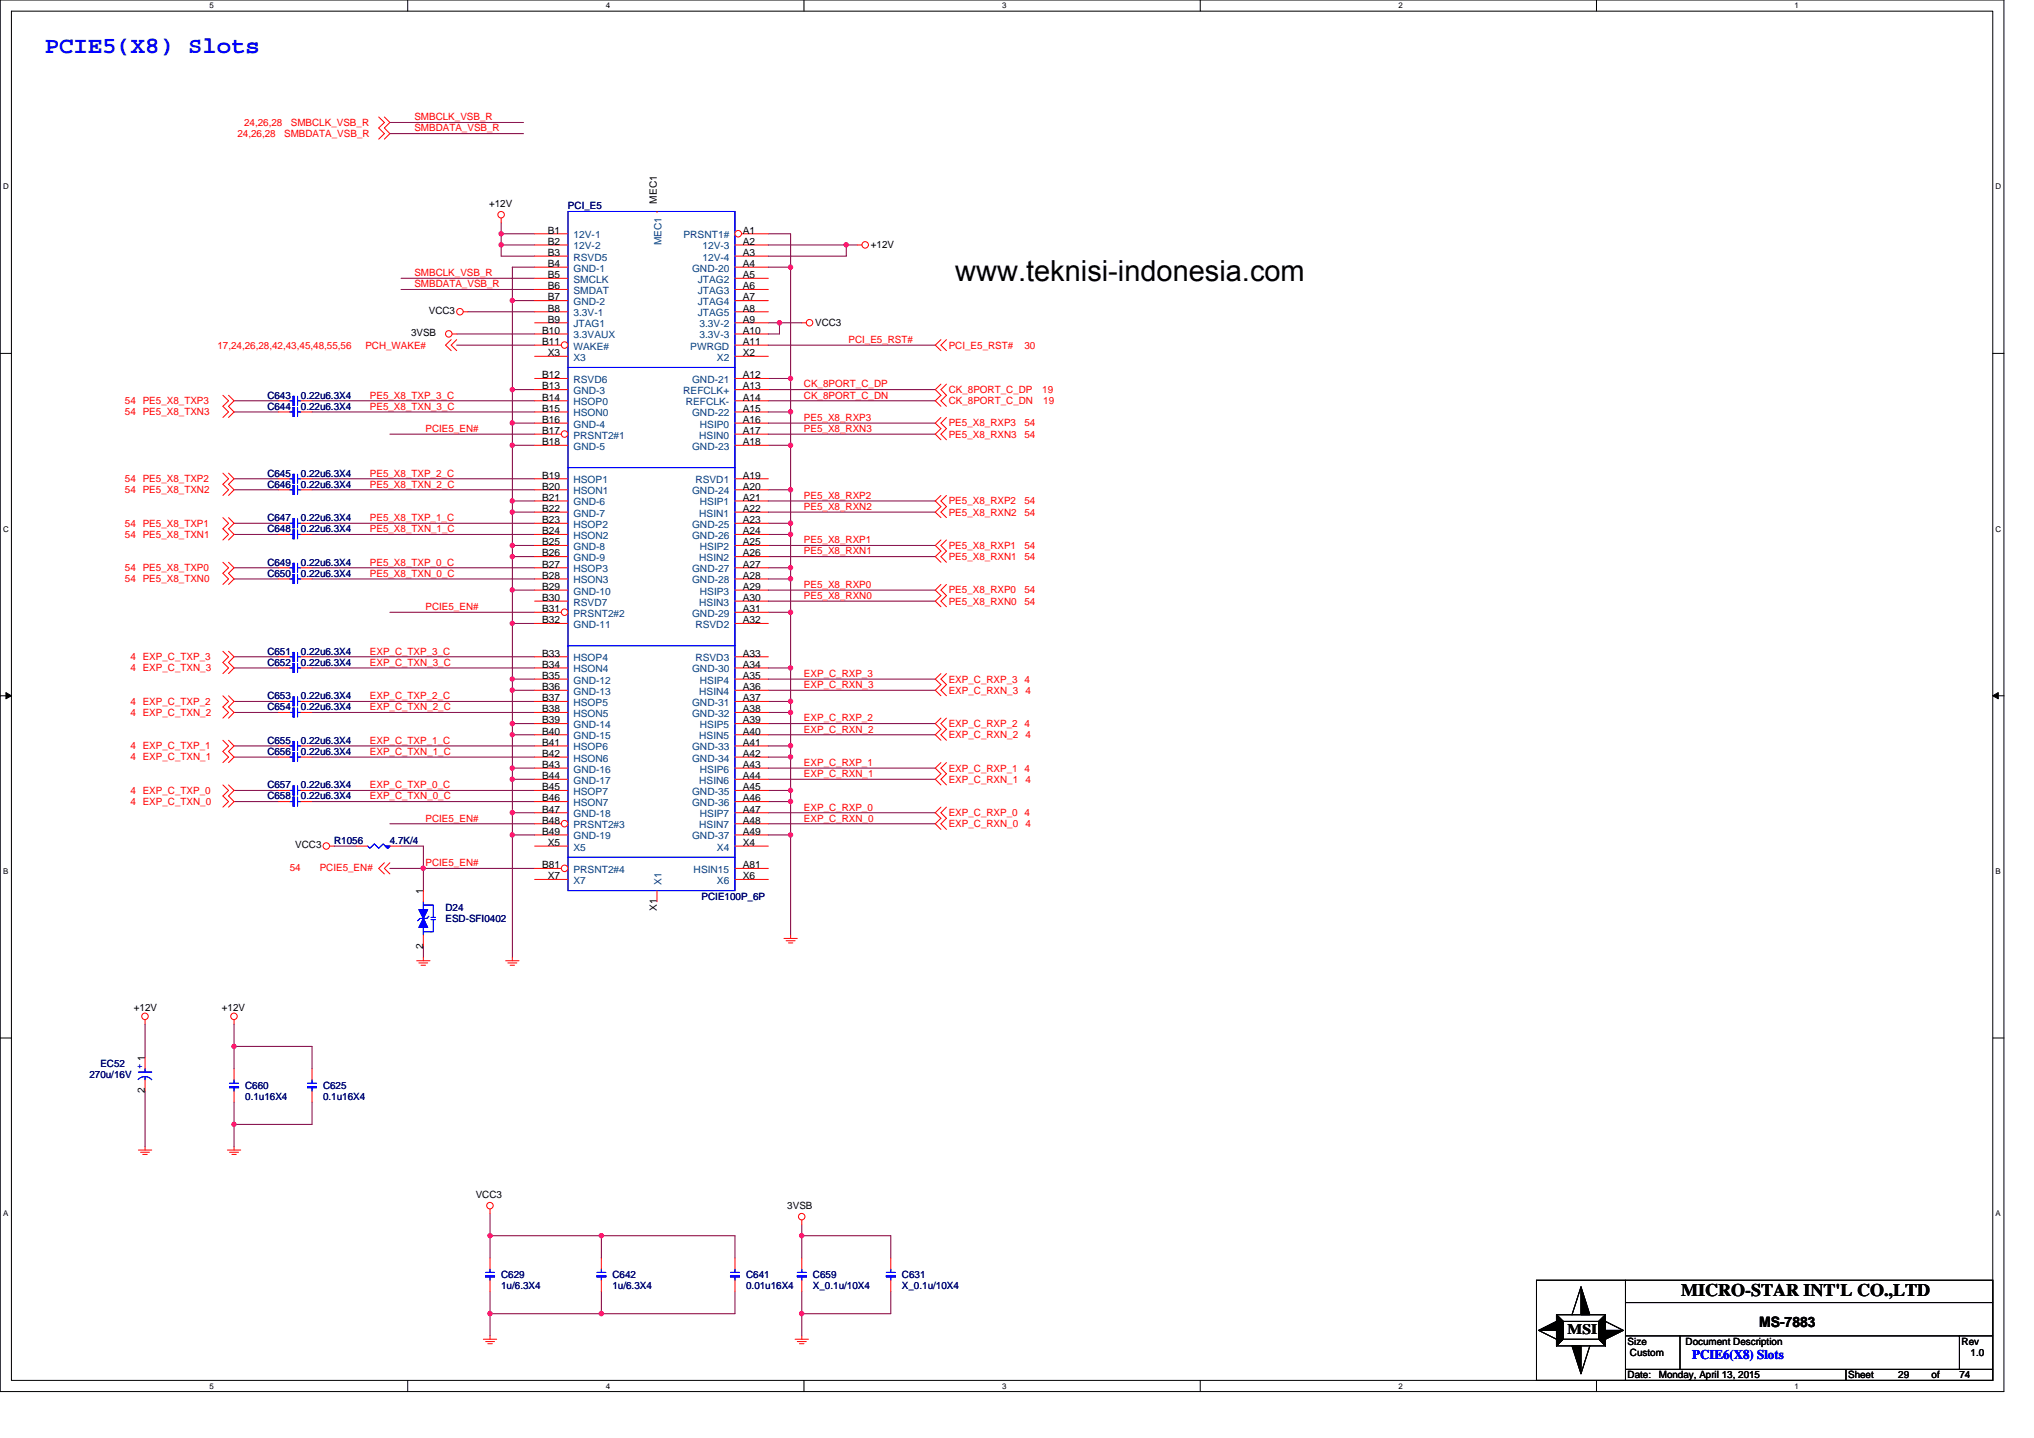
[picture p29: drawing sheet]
<svg xmlns="http://www.w3.org/2000/svg" width="297mm" height="210mm" viewBox="0 0 297 210" stroke-linecap="round" stroke-linejoin="round" font-family="sans-serif">
<defs><g id="words">
<text font-size="4.2" x="139.5" y="41.1">www.teknisi-indonesia.com</text>
<text font-size="3.4" fill="#00f" x="6.5" y="7.7">PCIE5(X8) Slots</text>
<text font-size="2.6" x="245.5" y="189.3">MICRO-STAR INT'L CO.,LTD</text>
<g font-size="2.1">
<text x="228.9" y="194.9">MSI</text>
<text x="256.9" y="193.8">MS-7883</text>
</g>
<text font-size="1.9" fill="#00f" x="247.1" y="198.5">PCIE6(X8) Slots</text>
<g font-size="1.5" fill="#f00">
<text x="60.5" y="17.6">SMBCLK_VSB_R</text>
<text x="34.7" y="20">24,26,28</text>
<text x="35.6" y="18.4">24,26,28</text>
<text x="41.5" y="20">SMBDATA_VSB_R</text>
<text x="42.5" y="18.4">SMBCLK_VSB_R</text>
<text x="60.5" y="19.2">SMBDATA_VSB_R</text>
<text x="60.5" y="40.3">SMBCLK_VSB_R</text>
<text x="60.5" y="42">SMBDATA_VSB_R</text>
<text x="31.7" y="50.9">17,24,26,28,42,43,45,48,55,56</text>
<text x="53.4" y="50.9">PCH_WAKE#</text>
<text x="123.9" y="50.1">PCI_E5_RST#</text>
<text x="138.6" y="50.9">PCI_E5_RST#</text>
<text x="149.6" y="50.9">30</text>
<text x="18.2" y="59">54 PE5_X8_TXP3</text>
<text x="54" y="59.8">PE5_X8_TXN_3_C</text>
<text x="54" y="58.2">PE5_X8_TXP_3_C</text>
<text x="117.4" y="58.2">CK_8PORT_C_DN</text>
<text x="117.4" y="56.6">CK_8PORT_C_DP</text>
<text x="138.6" y="57.4">CK_8PORT_C_DP</text>
<text x="138.6" y="59">CK_8PORT_C_DN</text>
<text x="152.2" y="57.4">19</text>
<text x="152.4" y="59">19</text>
<text x="18.2" y="60.6">54 PE5_X8_TXN3</text>
<text x="62.1" y="63.1">PCIE5_EN#</text>
<text x="117.4" y="61.5">PE5_X8_RXP3</text>
<text x="117.4" y="63.1">PE5_X8_RXN3</text>
<text x="138.6" y="63.9">PE5_X8_RXN3</text>
<text x="138.6" y="62.3">PE5_X8_RXP3</text>
<text x="149.6" y="63.9">54</text>
<text x="149.6" y="62.3">54</text>
<text x="18.2" y="70.4">54 PE5_X8_TXP2</text>
<text x="54" y="69.6">PE5_X8_TXP_2_C</text>
<text x="54" y="71.2">PE5_X8_TXN_2_C</text>
<text x="18.2" y="76.9">54 PE5_X8_TXP1</text>
<text x="18.2" y="72">54 PE5_X8_TXN2</text>
<text x="54" y="76.1">PE5_X8_TXP_1_C</text>
<text x="54" y="77.7">PE5_X8_TXN_1_C</text>
<text x="117.4" y="72.8">PE5_X8_RXP2</text>
<text x="117.4" y="74.5">PE5_X8_RXN2</text>
<text x="138.6" y="73.7">PE5_X8_RXP2</text>
<text x="138.6" y="75.3">PE5_X8_RXN2</text>
<text x="149.6" y="73.7">54</text>
<text x="149.6" y="75.3">54</text>
<text x="18.2" y="78.5">54 PE5_X8_TXN1</text>
<text x="18.2" y="83.4">54 PE5_X8_TXP0</text>
<text x="54" y="82.6">PE5_X8_TXP_0_C</text>
<text x="117.4" y="79.3">PE5_X8_RXP1</text>
<text x="117.4" y="81">PE5_X8_RXN1</text>
<text x="138.6" y="81.8">PE5_X8_RXN1</text>
<text x="138.6" y="80.2">PE5_X8_RXP1</text>
<text x="149.6" y="81.8">54</text>
<text x="149.6" y="80.2">54</text>
<text x="18.2" y="85">54 PE5_X8_TXN0</text>
<text x="54" y="84.2">PE5_X8_TXN_0_C</text>
<text x="62.1" y="89.1">PCIE5_EN#</text>
<text x="117.4" y="85.9">PE5_X8_RXP0</text>
<text x="117.4" y="87.5">PE5_X8_RXN0</text>
<text x="138.6" y="88.3">PE5_X8_RXN0</text>
<text x="138.6" y="86.7">PE5_X8_RXP0</text>
<text x="149.6" y="88.3">54</text>
<text x="149.6" y="86.7">54</text>
<text x="54" y="95.6">EXP_C_TXP_3_C</text>
<text x="19.1" y="96.4">4 EXP_C_TXP_3</text>
<text x="19.1" y="98">4 EXP_C_TXN_3</text>
<text x="54" y="97.2">EXP_C_TXN_3_C</text>
<text x="117.4" y="98.8">EXP_C_RXP_3</text>
<text x="117.4" y="100.5">EXP_C_RXN_3</text>
<text x="138.6" y="101.3">EXP_C_RXN_3</text>
<text x="138.6" y="99.7">EXP_C_RXP_3 4</text>
<text x="149.7" y="101.3">4</text>
<text x="19.1" y="104.5">4 EXP_C_TXN_2</text>
<text x="19.1" y="102.9">4 EXP_C_TXP_2</text>
<text x="54" y="102.1">EXP_C_TXP_2_C</text>
<text x="54" y="103.7">EXP_C_TXN_2_C</text>
<text x="117.4" y="105.3">EXP_C_RXP_2</text>
<text x="117.4" y="107">EXP_C_RXN_2</text>
<text x="138.6" y="106.2">EXP_C_RXP_2 4</text>
<text x="138.6" y="107.8">EXP_C_RXN_2</text>
<text x="149.7" y="107.8">4</text>
<text x="19.1" y="111">4 EXP_C_TXN_1</text>
<text x="19.1" y="109.4">4 EXP_C_TXP_1</text>
<text x="54" y="108.6">EXP_C_TXP_1_C</text>
<text x="54" y="110.2">EXP_C_TXN_1_C</text>
<text x="117.4" y="111.8">EXP_C_RXP_1</text>
<text x="117.4" y="113.5">EXP_C_RXN_1</text>
<text x="138.6" y="112.7">EXP_C_RXP_1 4</text>
<text x="19.1" y="115.9">4 EXP_C_TXP_0</text>
<text x="19.1" y="117.5">4 EXP_C_TXN_0</text>
<text x="54" y="115.1">EXP_C_TXP_0_C</text>
<text x="54" y="116.7">EXP_C_TXN_0_C</text>
<text x="62.1" y="120">PCIE5_EN#</text>
<text x="117.4" y="118.4">EXP_C_RXP_0</text>
<text x="117.4" y="120">EXP_C_RXN_0</text>
<text x="138.6" y="114.3">EXP_C_RXN_1</text>
<text x="138.6" y="119.2">EXP_C_RXP_0 4</text>
<text x="149.7" y="114.3">4</text>
<text x="138.6" y="120.8">EXP_C_RXN_0</text>
<text x="149.7" y="120.8">4</text>
<text x="42.3" y="127.1">54</text>
<text x="46.7" y="127.1">PCIE5_EN#</text>
<text x="62.1" y="126.5">PCIE5_EN#</text>
</g>
<g font-size="1.5">
<text x="95.9" y="29.7" transform="rotate(-90 95.9 29.7)">MEC1</text>
<text x="71.4" y="30.2">+12V</text>
<text x="80" y="34.1">B1</text>
<text x="80" y="35.8">B2</text>
<text x="108.5" y="34.1">A1</text>
<text x="108.5" y="35.8">A2</text>
<text x="80" y="37.4">B3</text>
<text x="80" y="39">B4</text>
<text x="80" y="40.6">B5</text>
<text x="108.5" y="40.6">A5</text>
<text x="108.5" y="39">A4</text>
<text x="108.5" y="37.4">A3</text>
<text x="127.2" y="36.3">+12V</text>
<text x="62.6" y="45.9">VCC3</text>
<text x="80" y="42.2">B6</text>
<text x="80" y="43.9">B7</text>
<text x="80" y="45.5">B8</text>
<text x="80" y="47.1">B9</text>
<text x="108.5" y="42.2">A6</text>
<text x="108.5" y="43.9">A7</text>
<text x="108.5" y="45.5">A8</text>
<text x="108.5" y="47.1">A9</text>
<text x="119" y="47.6">VCC3</text>
<text x="60" y="49.1">3VSB</text>
<text x="79.2" y="48.7">B10</text>
<text x="79.2" y="50.4">B11</text>
<text x="80" y="52">X3</text>
<text x="108.5" y="50.4">A11</text>
<text x="108.5" y="52">X2</text>
<text x="108.5" y="48.7">A10</text>
<text x="79.2" y="55.2">B12</text>
<text x="79.2" y="56.9">B13</text>
<text x="79.2" y="58.5">B14</text>
<text x="108.5" y="56.9">A13</text>
<text x="108.5" y="58.5">A14</text>
<text x="108.5" y="55.2">A12</text>
<text x="79.2" y="60.1">B15</text>
<text x="79.2" y="61.8">B16</text>
<text x="79.2" y="63.4">B17</text>
<text x="79.2" y="65">B18</text>
<text x="108.5" y="61.8">A16</text>
<text x="108.5" y="63.4">A17</text>
<text x="108.5" y="60.1">A15</text>
<text x="108.5" y="65">A18</text>
<text x="79.2" y="69.9">B19</text>
<text x="79.2" y="71.5">B20</text>
<text x="108.5" y="69.9">A19</text>
<text x="108.5" y="71.5">A20</text>
<text x="79.2" y="73.1">B21</text>
<text x="79.2" y="74.8">B22</text>
<text x="79.2" y="76.4">B23</text>
<text x="108.5" y="73.1">A21</text>
<text x="108.5" y="74.8">A22</text>
<text x="108.5" y="76.4">A23</text>
<text x="79.2" y="78">B24</text>
<text x="79.2" y="79.6">B25</text>
<text x="79.2" y="81.3">B26</text>
<text x="79.2" y="82.9">B27</text>
<text x="108.5" y="79.6">A25</text>
<text x="108.5" y="81.3">A26</text>
<text x="108.5" y="78">A24</text>
<text x="108.5" y="82.9">A27</text>
<text x="79.2" y="84.5">B28</text>
<text x="79.2" y="86.1">B29</text>
<text x="79.2" y="87.8">B30</text>
<text x="79.2" y="89.4">B31</text>
<text x="108.5" y="86.1">A29</text>
<text x="108.5" y="87.8">A30</text>
<text x="108.5" y="84.5">A28</text>
<text x="108.5" y="89.4">A31</text>
<text x="79.2" y="91">B32</text>
<text x="79.2" y="95.9">B33</text>
<text x="108.5" y="91">A32</text>
<text x="108.5" y="95.9">A33</text>
<text x="79.2" y="97.5">B34</text>
<text x="79.2" y="99.1">B35</text>
<text x="79.2" y="100.8">B36</text>
<text x="108.5" y="99.1">A35</text>
<text x="108.5" y="100.8">A36</text>
<text x="108.5" y="97.5">A34</text>
<text x="79.2" y="102.4">B37</text>
<text x="79.2" y="104">B38</text>
<text x="79.2" y="105.6">B39</text>
<text x="79.2" y="107.3">B40</text>
<text x="108.5" y="105.6">A39</text>
<text x="108.5" y="107.3">A40</text>
<text x="108.5" y="102.4">A37</text>
<text x="108.5" y="104">A38</text>
<text x="79.2" y="108.9">B41</text>
<text x="79.2" y="110.5">B42</text>
<text x="79.2" y="112.1">B43</text>
<text x="79.2" y="113.8">B44</text>
<text x="108.5" y="112.1">A43</text>
<text x="108.5" y="113.8">A44</text>
<text x="108.5" y="108.9">A41</text>
<text x="108.5" y="110.5">A42</text>
<text x="79.2" y="115.4">B45</text>
<text x="79.2" y="117">B46</text>
<text x="79.2" y="118.7">B47</text>
<text x="108.5" y="118.7">A47</text>
<text x="108.5" y="115.4">A45</text>
<text x="108.5" y="117">A46</text>
<text x="43.1" y="123.9">VCC3</text>
<text x="79.2" y="120.3">B48</text>
<text x="79.2" y="121.9">B49</text>
<text x="80" y="123.5">X5</text>
<text x="108.5" y="120.3">A48</text>
<text x="108.5" y="121.9">A49</text>
<text x="108.5" y="123.5">X4</text>
<text x="61.8" y="130.5" transform="rotate(-90 61.8 130.5)">1</text>
<text x="79.2" y="126.8">B81</text>
<text x="80" y="128.4">X7</text>
<text x="108.5" y="126.8">A81</text>
<text x="108.5" y="128.4">X6</text>
<text x="95.9" y="133" transform="rotate(-90 95.9 133)">X1</text>
<text x="61.8" y="138.5" transform="rotate(-90 61.8 138.5)">2</text>
<text x="19.6" y="147.6">+12V</text>
<text x="32.4" y="147.6">+12V</text>
<text x="21.2" y="159.7" transform="rotate(-90 21.2 159.7)">2</text>
<text x="69.5" y="174.9">VCC3</text>
<text x="115" y="176.6">3VSB</text>
<text x="237.7" y="196.4">Size</text>
<text x="246.2" y="196.4">Document Description</text>
<text x="286.5" y="196.4">Rev</text>
<text x="237.7" y="201.3">Date:</text>
<text x="238" y="198">Custom</text>
<text x="242.2" y="201.3">Monday, April 13, 2015</text>
<text x="269.9" y="201.3">Sheet</text>
<text x="277.2" y="201.3">29</text>
<text x="282.1" y="201.3">of</text>
<text x="286.1" y="201.3">74</text>
<text x="287.8" y="198">1.0</text>
</g>
<g font-size="1.5" fill="#000080">
<text x="82.9" y="30.6">PCI_E5</text>
<text x="39" y="59.8">C644</text>
<text x="39" y="58.2">C643</text>
<text x="43.9" y="59.8">0.22u6.3X4</text>
<text x="43.9" y="58.2">0.22u6.3X4</text>
<text x="39" y="71.2">C646</text>
<text x="39" y="69.6">C645</text>
<text x="43.9" y="71.2">0.22u6.3X4</text>
<text x="43.9" y="69.6">0.22u6.3X4</text>
<text x="39" y="76.1">C647</text>
<text x="39" y="77.7">C648</text>
<text x="43.9" y="76.1">0.22u6.3X4</text>
<text x="43.9" y="77.7">0.22u6.3X4</text>
<text x="39" y="82.6">C649</text>
<text x="43.9" y="82.6">0.22u6.3X4</text>
<text x="39" y="84.2">C650</text>
<text x="43.9" y="84.2">0.22u6.3X4</text>
<text x="39" y="95.6">C651</text>
<text x="43.9" y="95.6">0.22u6.3X4</text>
<text x="39" y="97.2">C652</text>
<text x="43.9" y="97.2">0.22u6.3X4</text>
<text x="39" y="103.7">C654</text>
<text x="39" y="102.1">C653</text>
<text x="43.9" y="103.7">0.22u6.3X4</text>
<text x="43.9" y="102.1">0.22u6.3X4</text>
<text x="39" y="108.6">C655</text>
<text x="39" y="110.2">C656</text>
<text x="43.9" y="108.6">0.22u6.3X4</text>
<text x="43.9" y="110.2">0.22u6.3X4</text>
<text x="39" y="116.7">C658</text>
<text x="39" y="115.1">C657</text>
<text x="43.9" y="116.7">0.22u6.3X4</text>
<text x="43.9" y="115.1">0.22u6.3X4</text>
<text x="48.8" y="123.2">R1056</text>
<text x="56.9" y="123.2">4.7K/4</text>
<text x="102.5" y="131.4">PCIE100P_6P</text>
<text x="65.1" y="133">D24</text>
<text x="65.1" y="134.6">ESD-SFI0402</text>
<text x="14.7" y="155.7">EC52</text>
<text x="13.1" y="157.4">270u/16V</text>
<text x="35.8" y="159">C660</text>
<text x="35.8" y="160.6">0.1u16X4</text>
<text x="47.2" y="159">C625</text>
<text x="47.2" y="160.6">0.1u16X4</text>
<text x="73.2" y="186.6">C629</text>
<text x="73.2" y="188.3">1u/6.3X4</text>
<text x="89.4" y="186.6">C642</text>
<text x="89.4" y="188.3">1u/6.3X4</text>
<text x="109" y="186.6">C641</text>
<text x="109" y="188.3">0.01u16X4</text>
<text x="118.7" y="186.6">C659</text>
<text x="118.7" y="188.3">X_0.1u/10X4</text>
<text x="131.7" y="186.6">C631</text>
<text x="131.7" y="188.3">X_0.1u/10X4</text>
</g>
<g font-size="1.5" fill="#004080">
<text x="83.8" y="34.8">12V-1</text>
<text x="96.6" y="35.8" transform="rotate(-90 96.6 35.8)">MEC1</text>
<text x="99.8" y="34.8">PRSNT1#</text>
<text x="83.8" y="36.4">12V-2</text>
<text x="83.8" y="38.1">RSVD5</text>
<text x="83.8" y="39.7">GND-1</text>
<text x="83.8" y="41.3">SMCLK</text>
<text x="101.1" y="39.7">GND-20</text>
<text x="101.9" y="41.3">JTAG2</text>
<text x="102.6" y="36.4">12V-3</text>
<text x="102.6" y="38.1">12V-4</text>
<text x="83.8" y="42.9">SMDAT</text>
<text x="83.8" y="44.6">GND-2</text>
<text x="83.8" y="46.2">3.3V-1</text>
<text x="83.8" y="47.8">JTAG1</text>
<text x="101.9" y="42.9">JTAG3</text>
<text x="101.9" y="44.6">JTAG4</text>
<text x="101.9" y="46.2">JTAG5</text>
<text x="102.1" y="47.8">3.3V-2</text>
<text x="83.8" y="49.4">3.3VAUX</text>
<text x="83.8" y="51.1">WAKE#</text>
<text x="83.8" y="52.7">X3</text>
<text x="100.8" y="51.1">PWRGD</text>
<text x="102.1" y="49.4">3.3V-3</text>
<text x="104.7" y="52.7">X2</text>
<text x="83.8" y="55.9">RSVD6</text>
<text x="83.8" y="57.6">GND-3</text>
<text x="83.8" y="59.2">HSOP0</text>
<text x="99.8" y="57.6">REFCLK+</text>
<text x="100.2" y="59.2">REFCLK-</text>
<text x="101.1" y="55.9">GND-21</text>
<text x="83.8" y="60.8">HSON0</text>
<text x="83.8" y="62.4">GND-4</text>
<text x="83.8" y="64.1">PRSNT2#1</text>
<text x="83.8" y="65.7">GND-5</text>
<text x="101.1" y="60.8">GND-22</text>
<text x="101.1" y="65.7">GND-23</text>
<text x="102.1" y="64.1">HSIN0</text>
<text x="102.2" y="62.4">HSIP0</text>
<text x="83.8" y="70.6">HSOP1</text>
<text x="101.6" y="70.6">RSVD1</text>
<text x="83.8" y="72.2">HSON1</text>
<text x="83.8" y="73.8">GND-6</text>
<text x="83.8" y="75.4">GND-7</text>
<text x="83.8" y="77.1">HSOP2</text>
<text x="101.1" y="72.2">GND-24</text>
<text x="101.1" y="77.1">GND-25</text>
<text x="102.1" y="75.4">HSIN1</text>
<text x="102.2" y="73.8">HSIP1</text>
<text x="83.8" y="78.7">HSON2</text>
<text x="83.8" y="80.3">GND-8</text>
<text x="83.8" y="81.9">GND-9</text>
<text x="83.8" y="83.6">HSOP3</text>
<text x="101.1" y="78.7">GND-26</text>
<text x="101.1" y="83.6">GND-27</text>
<text x="102.1" y="81.9">HSIN2</text>
<text x="102.2" y="80.3">HSIP2</text>
<text x="83.8" y="85.2">HSON3</text>
<text x="83.8" y="86.8">GND-10</text>
<text x="83.8" y="88.4">RSVD7</text>
<text x="101.1" y="85.2">GND-28</text>
<text x="102.1" y="88.4">HSIN3</text>
<text x="102.2" y="86.8">HSIP3</text>
<text x="83.8" y="90.1">PRSNT2#2</text>
<text x="83.8" y="91.7">GND-11</text>
<text x="101.1" y="90.1">GND-29</text>
<text x="101.6" y="91.7">RSVD2</text>
<text x="83.8" y="96.6">HSOP4</text>
<text x="83.8" y="98.2">HSON4</text>
<text x="83.8" y="99.8">GND-12</text>
<text x="83.8" y="101.5">GND-13</text>
<text x="101.1" y="98.2">GND-30</text>
<text x="101.6" y="96.6">RSVD3</text>
<text x="102.1" y="101.5">HSIN4</text>
<text x="102.2" y="99.8">HSIP4</text>
<text x="83.8" y="103.1">HSOP5</text>
<text x="83.8" y="104.7">HSON5</text>
<text x="83.8" y="106.3">GND-14</text>
<text x="83.8" y="107.9">GND-15</text>
<text x="101.1" y="103.1">GND-31</text>
<text x="101.1" y="104.7">GND-32</text>
<text x="102.1" y="107.9">HSIN5</text>
<text x="102.2" y="106.3">HSIP5</text>
<text x="83.8" y="109.6">HSOP6</text>
<text x="83.8" y="111.2">HSON6</text>
<text x="83.8" y="112.8">GND-16</text>
<text x="101.1" y="109.6">GND-33</text>
<text x="101.1" y="111.2">GND-34</text>
<text x="102.2" y="112.8">HSIP6</text>
<text x="83.8" y="114.4">GND-17</text>
<text x="83.8" y="116.1">HSOP7</text>
<text x="83.8" y="117.7">HSON7</text>
<text x="83.8" y="119.3">GND-18</text>
<text x="101.1" y="116.1">GND-35</text>
<text x="101.1" y="117.7">GND-36</text>
<text x="102.1" y="114.4">HSIN6</text>
<text x="102.2" y="119.3">HSIP7</text>
<text x="83.8" y="120.9">PRSNT2#3</text>
<text x="83.8" y="122.6">GND-19</text>
<text x="83.8" y="124.2">X5</text>
<text x="101.1" y="122.6">GND-37</text>
<text x="102.1" y="120.9">HSIN7</text>
<text x="104.7" y="124.2">X4</text>
<text x="83.8" y="127.5">PRSNT2#4</text>
<text x="83.8" y="129.1">X7</text>
<text x="96.6" y="129.2" transform="rotate(-90 96.6 129.2)">X1</text>
<text x="101.3" y="127.5">HSIN15</text>
<text x="104.7" y="129.1">X6</text>
</g>
<text font-size="1.5" fill="#00f" x="20.8" y="156.1" transform="rotate(-90 20.8 156.1)">+ 1</text>
<g font-size="1.2">
<text x="30.6" y="1.2">5</text>
<text x="88.5" y="1.2">4</text>
<text x="146.3" y="1.2">3</text>
<text x="204.2" y="1.2">2</text>
<text x="262.1" y="1.2">1</text>
<text x=".5" y="27.6">D</text>
<text x="291.4" y="27.6">D</text>
<text x=".5" y="77.6">C</text>
<text x="291.4" y="77.6">C</text>
<text x=".5" y="127.6">B</text>
<text x="291.4" y="127.6">B</text>
<text x=".5" y="177.6">A</text>
<text x="291.4" y="177.6">A</text>
<text x="30.6" y="202.8">5</text>
<text x="88.5" y="202.8">4</text>
<text x="146.3" y="202.8">3</text>
<text x="204.2" y="202.8">2</text>
<text x="262.1" y="202.8">1</text>
</g>
</g></defs>
<path d="M0 0h292.6v203.2h-292.6zM1.7 1.6h289.3v200h-289.3z" fill="none" stroke="#000" stroke-width=".15"/>
<g fill="#fff">
<path d="M30.6 .2h.6v1.3h-.6z"/>
<path d="M30.6 201.8h.6v1.3h-.6z"/>
</g>
<path d="M59.5 0v1.6M59.5 201.6v1.6" fill="none" stroke="#000" stroke-width=".15"/>
<g fill="#fff">
<path d="M88.5 .2h.6v1.3h-.6z"/>
<path d="M88.5 201.8h.6v1.3h-.6z"/>
</g>
<path d="M117.4 0v1.6M117.4 201.6v1.6" fill="none" stroke="#000" stroke-width=".15"/>
<g fill="#fff">
<path d="M146.3 .2h.7v1.3h-.7z"/>
<path d="M146.3 201.8h.7v1.3h-.7z"/>
</g>
<path d="M175.3 0v1.6M175.3 201.6v1.6" fill="none" stroke="#000" stroke-width=".15"/>
<g fill="#fff">
<path d="M204.2 .2h.6v1.3h-.6z"/>
<path d="M204.2 201.8h.6v1.3h-.6z"/>
</g>
<path d="M233.1 0v1.6M233.1 201.6v1.6" fill="none" stroke="#000" stroke-width=".15"/>
<g fill="#fff">
<path d="M262.1 .2h.6v1.3h-.6z"/>
<path d="M262.1 201.8h.6v1.3h-.6z"/>
<path d="M.5 26.6h.8v1.3h-.8z"/>
<path d="M291.4 26.6h.9v1.3h-.9z"/>
<path d="M.5 76.6h.8v1.3h-.8z"/>
<path d="M291.4 76.6h.9v1.3h-.9z"/>
</g>
<path d="M0 51.6h1.7M291 51.6h1.6" fill="none" stroke="#000" stroke-width=".15"/>
<g fill="#fff">
<path d="M.5 126.6h.7v1.3h-.7z"/>
<path d="M291.4 126.6h.8v1.3h-.8z"/>
</g>
<path d="M0 101.6h1.7M291 101.6h1.6" fill="none" stroke="#000" stroke-width=".15"/>
<path d="M.9 101.1l.8 .5-.8 .4zM291 101.6l.8-.5v.9z" fill="#000" stroke="#000" stroke-width=".15"/>
<g fill="#fff">
<path d="M.5 176.6h.7v1.2h-.7z"/>
<path d="M291.4 176.6h.8v1.2h-.8z"/>
</g>
<g fill="none" stroke="#000" stroke-width=".15">
<path d="M0 151.6h1.7M291 151.6h1.6M224.4 186.9h66.6v14.7h-66.6zM224.7 194.3l2.6 1.3M227.3 192h7.2v4.5h-7.2zM227.3 192l1 1M228.3 193h5.2v2.6h-5.2zM228.3 195.6l-1 .9M230.9 187.9l-1.3 4.1M232.2 196.5l-1.3 4.1M233.5 195.6l1 .9M234.5 193l2.6 1.3"/>
<path d="M234.5 192l-1 1M237.4 190.2h53.6M237.4 186.9v14.7M237.4 200h53.6M237.4 195.1h53.6M245.3 195.1v4.9M269.6 200v1.6M286.1 195.1v4.9"/>
</g>
<g fill="none" stroke="#800040" stroke-width=".15">
<path d="M56.9 17.9h19.6M56.9 19.5h19.6M73.2 35.8v1.6h4.9M73.2 32.5v1.6M73.2 34.1v1.7h4.9M73.2 34.1h4.9M78.1 39h-3.3v4.9M112.2 35.8h11.4M112.2 34.1h3.3v4.9h-3.3M115.5 39v16.3M123.6 35.8h1.6M123.6 35.8v1.6h-11.4"/>
<path d="M34.2 58.5h6.5M45.6 58.5h32.5M58.6 40.6h19.5M58.6 42.3h19.5M66.7 48.8h11.4M66.7 50.4h11.4M68.3 45.5h9.8M74.8 43.9h3.3M74.8 56.9h3.3M74.8 43.9v13M74.8 56.9v4.9M112.2 58.5h24.4"/>
<path d="M112.2 56.9h24.4M112.2 47.1h1.6M112.2 50.4h24.4M112.2 55.3h3.3M113.8 47.1v1.7h-1.6M113.8 47.1h3.3M115.5 55.3v4.9M34.2 60.2h6.5M34.2 69.9h6.5M34.2 71.5h6.5M34.2 76.4h6.5M34.2 78h6.5"/>
<path d="M45.6 76.4h32.5M45.6 78h32.5M45.6 69.9h32.5M45.6 71.5h32.5M45.6 60.2h32.5M56.9 63.4h21.2M74.8 61.8h3.3M74.8 65h3.3M74.8 73.2h3.3M74.8 74.8h3.3M74.8 79.7h3.3M74.8 61.8v3.2"/>
<path d="M74.8 65v8.2M74.8 73.2v1.6M74.8 74.8v4.9M74.8 79.7v1.6M112.2 79.7h24.4M112.2 73.2h24.4M112.2 74.8h24.4M112.2 61.8h24.4M112.2 63.4h24.4M112.2 60.2h3.3M112.2 71.5h3.3M112.2 65h3.3"/>
<path d="M112.2 76.4h3.3M112.2 78h3.3M115.5 60.2v4.8M115.5 76.4v1.6M115.5 71.5v4.9M115.5 78v4.9M115.5 65v6.5M34.2 82.9h6.5M34.2 84.5h6.5M34.2 95.9h6.5M34.2 97.5h6.5M45.6 97.5h32.5"/>
<path d="M45.6 95.9h32.5M45.6 82.9h32.5M45.6 84.5h32.5M56.9 89.4h21.2M74.8 86.2h3.3M74.8 81.3h3.3M74.8 91h3.3M74.8 99.2h3.3M74.8 91v8.2M74.8 86.2v4.8M74.8 81.3v4.9M74.8 99.2v1.6"/>
<path d="M112.2 86.2h24.4M112.2 87.8h24.4M112.2 81.3h24.4M112.2 99.2h24.4M112.2 84.5h3.3M112.2 89.4h3.3M112.2 82.9h3.3v1.6M112.2 97.5h3.3M115.5 84.5v4.9M115.5 89.4v8.1M115.5 97.5v4.9M34.2 102.4h6.5"/>
<path d="M34.2 104h6.5M34.2 108.9h6.5M34.2 110.6h6.5M34.2 115.4h6.5M34.2 117.1h6.5M45.6 108.9h32.5M45.6 110.6h32.5M45.6 115.4h32.5M45.6 117.1h32.5M45.6 102.4h32.5M45.6 104h32.5M74.8 100.8h3.3"/>
<path d="M74.8 105.7h3.3M74.8 107.3h3.3M74.8 112.2h3.3M74.8 113.8h3.3M74.8 118.7h3.3M74.8 100.8v4.9M74.8 105.7v1.6M74.8 107.3v4.9M74.8 112.2v1.6M74.8 113.8v4.9M74.8 118.7v3.2M112.2 118.7h24.4"/>
<path d="M112.2 112.2h24.4M112.2 105.7h24.4M112.2 113.8h24.4M112.2 107.3h24.4M112.2 100.8h24.4M112.2 102.4h3.3M112.2 104h3.3M112.2 108.9h3.3M112.2 110.6h3.3M112.2 115.4h3.3M112.2 117.1h3.3M115.5 102.4v1.6"/>
<path d="M115.5 104v4.9M115.5 108.9v1.7M115.5 110.6v4.8M115.5 115.4v1.7M115.5 117.1v4.8M48.8 123.5h3.3M56.9 120.3h21.2M56.9 126.8h4.9v3.2M58.6 123.5h3.2v3.3h16.3M61.8 138.2v1.6M74.8 121.9h3.3M74.8 121.9v17.9"/>
<path d="M112.2 120.3h24.4M112.2 121.9h3.3M115.5 121.9v14.6M21.2 149.6v4.8M21.2 159.3v8.1M34.2 152.8h11.4v3.3M34.2 149.6v3.2M34.2 152.8v3.3M34.2 164.2v3.2M34.2 160.9v3.3M45.6 160.9v3.3h-11.4M71.6 177.2v3.2"/>
<path d="M117.1 178.8v1.6M71.6 188.6v3.2M71.6 180.4h16.2M71.6 191.8v3.3M71.6 180.4v3.3M71.6 191.8h16.2M87.8 180.4v3.3M87.8 188.6v3.2M87.8 180.4h19.5v3.3M107.3 188.6v3.2h-19.5M117.1 180.4h13v3.3M117.1 180.4v3.3"/>
<path d="M117.1 188.6v3.2M117.1 191.8v3.3M130.1 188.6v3.2h-13"/>
</g>
<g fill="#f0f" stroke="#f0f" stroke-width=".15">
<circle cx="113.8" cy="47.1" r=".32"/>
<circle cx="115.4" cy="60.1" r=".32"/>
<circle cx="115.4" cy="84.5" r=".32"/>
<circle cx="74.8" cy="91" r=".31"/>
<circle cx="74.8" cy="86.1" r=".32"/>
<circle cx="74.8" cy="81.3" r=".32"/>
<circle cx="123.6" cy="35.7" r=".32"/>
<circle cx="115.4" cy="55.3" r=".32"/>
<circle cx="115.4" cy="89.4" r=".32"/>
<circle cx="115.4" cy="82.9" r=".31"/>
<circle cx="115.4" cy="76.4" r=".32"/>
<circle cx="115.4" cy="97.5" r=".32"/>
<circle cx="115.4" cy="102.4" r=".32"/>
<circle cx="115.4" cy="104" r=".32"/>
<circle cx="115.4" cy="108.9" r=".32"/>
<circle cx="115.4" cy="110.5" r=".32"/>
<circle cx="115.4" cy="115.4" r=".31"/>
<circle cx="115.4" cy="117" r=".32"/>
<circle cx="115.4" cy="121.9" r=".32"/>
<circle cx="115.4" cy="71.5" r=".32"/>
<circle cx="115.4" cy="78" r=".32"/>
<circle cx="115.4" cy="65" r=".32"/>
<circle cx="73.2" cy="35.7" r=".32"/>
<circle cx="73.2" cy="34.1" r=".31"/>
<circle cx="74.8" cy="43.9" r=".32"/>
<circle cx="74.8" cy="56.9" r=".32"/>
<circle cx="74.8" cy="61.8" r=".32"/>
<circle cx="74.8" cy="65" r=".32"/>
<circle cx="74.8" cy="73.1" r=".32"/>
<circle cx="74.8" cy="74.8" r=".31"/>
<circle cx="74.8" cy="79.6" r=".32"/>
<circle cx="74.8" cy="99.2" r=".31"/>
<circle cx="74.8" cy="100.8" r=".32"/>
<circle cx="74.8" cy="105.7" r=".32"/>
<circle cx="74.8" cy="107.3" r=".31"/>
<circle cx="74.8" cy="112.2" r=".32"/>
<circle cx="74.8" cy="113.8" r=".32"/>
<circle cx="74.8" cy="118.7" r=".32"/>
<circle cx="74.8" cy="121.9" r=".32"/>
<circle cx="115.4" cy="39" r=".32"/>
<circle cx="117.1" cy="180.4" r=".31"/>
<circle cx="117.1" cy="191.8" r=".32"/>
<circle cx="71.6" cy="180.4" r=".31"/>
<circle cx="34.2" cy="164.2" r=".31"/>
<circle cx="71.6" cy="191.8" r=".32"/>
<circle cx="34.2" cy="152.8" r=".32"/>
<circle cx="87.8" cy="191.8" r=".32"/>
<circle cx="87.8" cy="180.4" r=".31"/>
<circle cx="61.8" cy="126.8" r=".32"/>
</g>
<g fill="none" stroke="#f00" stroke-width=".15">
<path d="M55.3 17.1l.8 .8-.8 .8 .8 .8-.8 .8M56.1 17.1l.8 .8-.8 .8 .8 .8-.8 .8M73.2 31.9v.6M78.1 34.1h4.8M78.1 35.8h4.8M78.1 37.4h4.8M78.1 39h4.8M125.2 35.8h.7M32.6 57.7l.8 .8-.8 .8 .8 .9-.8 .8M33.4 57.7l.8 .8-.8 .8 .8 .9-.8 .8M40.7 58.5h1.6M43.9 58.5h1.7"/>
<path d="M65.9 49.6l-.8 .8 .8 .8M66 48.8h.7M66.7 49.6l-.8 .8 .8 .8M67.7 45.5h.6M78.1 40.6h4.8M78.1 42.3h4.8M78.1 43.9h4.8M78.1 45.5h4.8M78.1 47.1h4.8M78.1 48.8h4.8M117.1 47.1h.6M137.4 56.1l-.8 .8 .8 .8-.8 .8 .8 .8"/>
<path d="M137.4 49.6l-.8 .8 .8 .8M138.2 56.1l-.8 .8 .8 .8-.8 .8 .8 .8M138.2 49.6l-.8 .8 .8 .8M32.6 75.6l.8 .8-.8 .8 .8 .8-.8 .8M32.6 69.1l.8 .8-.8 .8 .8 .8-.8 .8M33.4 75.6l.8 .8-.8 .8 .8 .8-.8 .8M33.4 69.1l.8 .8-.8 .8 .8 .8-.8 .8M40.7 60.2h1.6M43.9 60.2h1.7M137.4 78.8l-.8 .9 .8 .8-.8 .8 .8 .8M137.4 72.3l-.8 .9 .8 .8-.8 .8 .8 .8M137.4 61l-.8 .8 .8 .8-.8 .8 .8 .8"/>
<path d="M138.2 78.8l-.8 .9 .8 .8-.8 .8 .8 .8M138.2 72.3l-.8 .9 .8 .8-.8 .8 .8 .8M138.2 61l-.8 .8 .8 .8-.8 .8 .8 .8M32.6 95.1l.8 .8-.8 .8 .8 .8-.8 .9M32.6 82.1l.8 .8-.8 .8 .8 .8-.8 .8M33.4 95.1l.8 .8-.8 .8 .8 .8-.8 .9M33.4 82.1l.8 .8-.8 .8 .8 .8-.8 .8M137.4 85.3l-.8 .9 .8 .8-.8 .8 .8 .8M137.4 98.4l-.8 .8 .8 .8-.8 .8 .8 .8M138.2 85.3l-.8 .9 .8 .8-.8 .8 .8 .8M138.2 98.4l-.8 .8 .8 .8-.8 .8 .8 .8M32.6 108.1l.8 .8-.8 .8 .8 .9-.8 .8"/>
<path d="M32.6 114.6l.8 .8-.8 .8 .8 .9-.8 .8M32.6 101.6l.8 .8-.8 .8 .8 .8-.8 .9M33.4 108.1l.8 .8-.8 .8 .8 .9-.8 .8M33.4 114.6l.8 .8-.8 .8 .8 .9-.8 .8M33.4 101.6l.8 .8-.8 .8 .8 .8-.8 .9M40.7 108.9h1.6M43.9 108.9h1.7M137.4 117.9l-.8 .8 .8 .8-.8 .8 .8 .8M137.4 111.4l-.8 .8 .8 .8-.8 .8 .8 .8M137.4 104.9l-.8 .8 .8 .8-.8 .8 .8 .8M138.2 117.9l-.8 .8 .8 .8-.8 .8 .8 .8M138.2 111.4l-.8 .8 .8 .8-.8 .8 .8 .8"/>
<path d="M138.2 104.9l-.8 .8 .8 .8-.8 .8 .8 .8M48.2 123.5h.6M56.1 126l-.8 .8 .8 .8M56.9 126l-.8 .8 .8 .8M61.8 139.8v.5M74.8 139.8v.5M114.5 137h1.9M114.8 137.4h1.3M115.1 137.7h.7M115.5 136.5v.5M21.2 148.9v.7M34.2 148.9v.7"/>
<path d="M34.2 156.1v1.6M34.2 159.3v1.6M60.9 140.3h1.9M61.2 140.6h1.3M61.5 140.9h.6M73.8 140.3h2M74.2 140.6h1.3M74.5 140.9h.6M20.2 167.9h2M20.5 168.3h1.3M20.8 168.6h.7M21.2 167.4v.5"/>
<path d="M33.2 167.9h2M33.5 168.3h1.3M33.9 168.6h.6M34.2 167.4v.5M71.6 176.6v.6M117.1 178.2v.6M70.6 195.6h1.9M70.9 195.9h1.3M71.2 196.2h.7M71.6 195.1v.5M116.1 195.6h2M116.4 195.9h1.3"/>
<path d="M116.8 196.2h.6M117.1 195.1v.5"/>
<circle cx="73.2" cy="31.4" r=".48"/>
<circle cx="126.4" cy="35.8" r=".48"/>
<circle cx="65.5" cy="48.8" r=".48"/>
<circle cx="67.2" cy="45.5" r=".48"/>
<circle cx="118.2" cy="47.1" r=".48"/>
<circle cx="47.7" cy="123.5" r=".48"/>
<circle cx="21.2" cy="148.4" r=".48"/>
<circle cx="34.2" cy="148.4" r=".48"/>
<circle cx="71.6" cy="176.1" r=".48"/>
<circle cx="117.1" cy="177.7" r=".48"/>
</g>
<g fill="#000" stroke="#000" stroke-width=".15">
<path d="M224.7 194.3l2.6-1.3v1.3zM230.9 187.9l1.3 4.1h-1.3zM234.5 194.3h2.6l-2.6 1.3zM229.6 196.5h1.3v4.1z"/>
<path d="M227.3 192l1 1v2.6l-1 .9z" fill-rule="evenodd"/>
<path d="M227.3 192l1 1v2.6l-1 .9z" fill-rule="evenodd"/>
<path d="M227.3 192l1 1v2.6l-1 .9z" fill-rule="evenodd"/>
<path d="M234.5 192v4.5l-1-.9v-2.6z" fill-rule="evenodd"/>
<path d="M234.5 192v4.5l-1-.9v-2.6z" fill-rule="evenodd"/>
<path d="M234.5 192v4.5l-1-.9v-2.6z" fill-rule="evenodd"/>
</g>
<g fill="none" stroke="#00f" stroke-width=".15">
<path d="M82.9 30.9h24.4v99.1h-24.4zM42.3 58.5h.5M42.8 59.5h.2v1.3h-.2zM42.8 57.9h.2v1.3h-.2zM43.5 59.5v1.3M43.5 57.9v1.3M43.5 58.5h.4M82.9 53.7h24.4M42.3 60.2h.5M43.5 60.2h.4M82.9 68.3h24.4M82.9 94.3h24.4"/>
<path d="M42.3 108.9h.5M42.8 108.3h.2v1.3h-.2zM43.5 108.3v1.3M43.5 108.9h.4M82.9 125.2h24.4M33.5 158.7h1.3v.1h-1.3zM33.5 158.2h1.3M34.2 158.8v.5M34.2 157.7v.5"/>
</g>
<circle cx="82.5" cy="50.4" r=".48" fill="#fff" stroke="#f00" stroke-width=".15"/>
<path d="M78.1 55.3h4.8M78.1 56.9h4.8M78.1 58.5h4.8M78.1 50.4h3.9M78.1 60.2h4.8M78.1 61.8h4.8" fill="none" stroke="#f00" stroke-width=".15"/>
<circle cx="82.5" cy="63.4" r=".48" fill="#fff" stroke="#f00" stroke-width=".15"/>
<g fill="none" stroke="#f00" stroke-width=".15">
<path d="M78.1 65h4.8M78.1 69.9h4.8M78.1 71.5h4.8M78.1 73.2h4.8M78.1 74.8h4.8M78.1 76.4h4.8M78.1 78h4.8M78.1 79.7h4.8M78.1 63.4h3.9M78.1 81.3h4.8M78.1 82.9h4.8M78.1 84.5h4.8"/>
<path d="M78.1 86.2h4.8M78.1 87.8h4.8"/>
</g>
<circle cx="82.5" cy="89.4" r=".48" fill="#fff" stroke="#f00" stroke-width=".15"/>
<g fill="none" stroke="#f00" stroke-width=".15">
<path d="M78.1 91h4.8M78.1 95.9h4.8M78.1 97.5h4.8M78.1 99.2h4.8M78.1 89.4h3.9M78.1 100.8h4.8M78.1 102.4h4.8M78.1 104h4.8M78.1 105.7h4.8M78.1 107.3h4.8M78.1 108.9h4.8M78.1 110.6h4.8"/>
<path d="M78.1 112.2h4.8M78.1 113.8h4.8M78.1 115.4h4.8M78.1 117.1h4.8M78.1 118.7h4.8"/>
</g>
<circle cx="82.5" cy="120.3" r=".48" fill="#fff" stroke="#f00" stroke-width=".15"/>
<path d="M78.1 121.9h4.8M78.1 120.3h3.9" fill="none" stroke="#f00" stroke-width=".15"/>
<circle cx="82.5" cy="126.8" r=".48" fill="#fff" stroke="#f00" stroke-width=".15"/>
<path d="M78.1 126.8h3.9" fill="none" stroke="#f00" stroke-width=".15"/>
<circle cx="107.8" cy="34.1" r=".48" fill="#fff" stroke="#f00" stroke-width=".15"/>
<g fill="none" stroke="#f00" stroke-width=".15">
<path d="M95.9 30.9h.1M107.3 35.8h4.9M107.3 37.4h4.9M107.3 39h4.9M108.3 34.1h3.9M78.1 52h4.8M107.3 40.6h4.9M107.3 42.3h4.9M107.3 43.9h4.9M107.3 45.5h4.9M107.3 47.1h4.9M107.3 48.8h4.9"/>
<path d="M107.3 50.4h4.9M107.3 55.3h4.9M107.3 56.9h4.9M107.3 58.5h4.9M107.3 52h4.9M40.7 69.9h1.6M40.7 71.5h1.6M40.7 76.4h1.6M40.7 78h1.6M43.9 69.9h1.7M43.9 71.5h1.7M43.9 76.4h1.7"/>
<path d="M43.9 78h1.7M107.3 60.2h4.9M107.3 61.8h4.9M107.3 63.4h4.9M107.3 65h4.9M107.3 69.9h4.9M107.3 71.5h4.9M107.3 73.2h4.9M107.3 74.8h4.9M107.3 76.4h4.9M107.3 78h4.9M107.3 79.7h4.9"/>
<path d="M40.7 82.9h1.6M40.7 84.5h1.6M40.7 95.9h1.6M40.7 97.5h1.6M43.9 82.9h1.7M43.9 84.5h1.7M43.9 95.9h1.7M43.9 97.5h1.7M107.3 81.3h4.9M107.3 82.9h4.9M107.3 84.5h4.9M107.3 86.2h4.9"/>
<path d="M107.3 87.8h4.9M107.3 89.4h4.9M107.3 91h4.9M107.3 95.9h4.9M107.3 97.5h4.9M107.3 99.2h4.9M40.7 102.4h1.6M40.7 104h1.6M40.7 110.6h1.6M40.7 115.4h1.6M40.7 117.1h1.6M43.9 102.4h1.7"/>
<path d="M43.9 104h1.7M43.9 110.6h1.7M43.9 115.4h1.7M43.9 117.1h1.7M107.3 100.8h4.9M107.3 102.4h4.9M107.3 104h4.9M107.3 105.7h4.9M107.3 107.3h4.9M107.3 108.9h4.9M107.3 110.6h4.9M107.3 112.2h4.9"/>
<path d="M107.3 113.8h4.9M107.3 115.4h4.9M107.3 117.1h4.9M107.3 118.7h4.9M52.1 123.5h1.6M56.9 123.5h1.7M61.8 130v1.7M61.8 136.5v1.7M78.1 123.5h4.8M78.1 128.4h4.8M95.9 130v1.7M107.3 120.3h4.9"/>
<path d="M107.3 121.9h4.9M107.3 126.8h4.9M107.3 123.5h4.9M107.3 128.4h4.9M21.2 154.4v1.7M21.2 157.7v1.6M45.6 156.1v1.6M45.6 159.3v1.6M71.6 183.7v1.6M71.6 186.9v1.7M87.8 183.7v1.6M87.8 186.9v1.7"/>
<path d="M107.3 183.7v1.6M107.3 186.9v1.7M117.1 183.7v1.6M117.1 186.9v1.7M130.1 183.7v1.6M130.1 186.9v1.7"/>
</g>
<g fill="none" stroke="#00f" stroke-width=".15">
<path d="M42.3 76.4h.5M42.3 78h.5M42.3 71.5h.5M42.3 69.9h.5M42.8 75.8h.2v1.3h-.2zM42.8 77.4h.2v1.3h-.2zM42.8 70.9h.2v1.3h-.2zM42.8 69.3h.2v1.2h-.2zM43.5 75.8v1.3M43.5 76.4h.4M43.5 77.4v1.3M43.5 78h.4"/>
<path d="M43.5 70.9v1.3M43.5 71.5h.4M43.5 69.3v1.2M43.5 69.9h.4M42.3 95.9h.5M42.3 97.5h.5M42.3 82.9h.5M42.3 84.5h.5M42.8 95.3h.2v1.3h-.2zM42.8 96.9h.2v1.3h-.2zM42.8 82.3h.2v1.3h-.2zM42.8 83.9h.2v1.3h-.2z"/>
<path d="M43.5 95.3v1.3M43.5 95.9h.4M43.5 96.9v1.3M43.5 97.5h.4M43.5 82.3v1.3M43.5 82.9h.4M43.5 83.9v1.3M43.5 84.5h.4M42.3 104h.5M42.3 117.1h.5M42.3 102.4h.5M42.3 110.6h.5"/>
<path d="M42.3 115.4h.5M42.8 103.4h.2v1.3h-.2zM42.8 116.4h.2v1.3h-.2zM42.8 101.8h.2v1.3h-.2zM42.8 109.9h.2v1.3h-.2zM42.8 114.8h.2v1.3h-.2zM43.5 103.4v1.3M43.5 104h.4M43.5 116.4v1.3M43.5 117.1h.4M43.5 101.8v1.3M43.5 102.4h.4"/>
<path d="M43.5 109.9v1.3M43.5 110.6h.4M43.5 114.8v1.3M43.5 115.4h.4M53.7 123.5l.3 .4 .7-.7 .6 .7 .7-.7 .6 .7 .3-.4M61.8 135.4v1.1M61.8 131.7v1.1M61.8 132.2h1.5v1.8M62.6 133.8l-.3 .3h-1l-.3 .4M62.9 134h.7M62.9 134.3h.7M63.3 134.3v1.8h-1.5"/>
<path d="M20.2 156.5h2M21.2 157.2a1.29 1.29 0 0 0-1 .4M21.2 157.2a1.31 1.31 0 0 1 1 .5M21.2 157.2v.5M21.2 156.1v.4M44.9 158.2h1.3M44.9 158.7h1.3v.1h-1.3zM45.6 158.8v.5M45.6 157.7v.5M70.9 186.3h1.3v.2h-1.3zM70.9 185.8h1.3M71.6 186.5v.4"/>
<path d="M71.6 185.3v.5M87.2 186.3h1.3v.2h-1.3zM87.2 185.8h1.3M87.8 186.5v.4M87.8 185.3v.5M106.7 186.3h1.3v.2h-1.3zM106.7 185.8h1.3M107.3 186.5v.4M107.3 185.3v.5M116.4 186.3h1.3v.2h-1.3zM116.4 185.8h1.3M117.1 186.5v.4"/>
<path d="M117.1 185.3v.5M129.4 186.3h1.3v.2h-1.3zM129.4 185.8h1.3M130.1 186.5v.4M130.1 185.3v.5"/>
</g>
<g fill="#00f" stroke="#00f" stroke-width=".15">
<path d="M61.2 132.8h1.3l-.7 1.3z"/>
<path d="M61.8 134.1l.7 1.3h-1.3z"/>
<path d="M56.3 123.5h.6l-.3 .4z" fill-rule="evenodd"/>
<path d="M56.3 123.5h.6l-.3 .4z" fill-rule="evenodd"/>
</g>
<g fill="#f0f" stroke="#f0f" stroke-width=".15">
<circle cx="113.8" cy="47.1" r=".32"/>
<circle cx="115.4" cy="60.1" r=".32"/>
<circle cx="115.4" cy="84.5" r=".32"/>
<circle cx="74.8" cy="91" r=".31"/>
<circle cx="74.8" cy="86.1" r=".32"/>
<circle cx="74.8" cy="81.3" r=".32"/>
<circle cx="123.6" cy="35.7" r=".32"/>
<circle cx="115.4" cy="55.3" r=".32"/>
<circle cx="115.4" cy="89.4" r=".32"/>
<circle cx="115.4" cy="82.9" r=".31"/>
<circle cx="115.4" cy="76.4" r=".32"/>
<circle cx="115.4" cy="97.5" r=".32"/>
<circle cx="115.4" cy="102.4" r=".32"/>
<circle cx="115.4" cy="104" r=".32"/>
<circle cx="115.4" cy="108.9" r=".32"/>
<circle cx="115.4" cy="110.5" r=".32"/>
<circle cx="115.4" cy="115.4" r=".31"/>
<circle cx="115.4" cy="117" r=".32"/>
<circle cx="115.4" cy="121.9" r=".32"/>
<circle cx="115.4" cy="71.5" r=".32"/>
<circle cx="115.4" cy="78" r=".32"/>
<circle cx="115.4" cy="65" r=".32"/>
<circle cx="73.2" cy="35.7" r=".32"/>
<circle cx="73.2" cy="34.1" r=".31"/>
<circle cx="74.8" cy="43.9" r=".32"/>
<circle cx="74.8" cy="56.9" r=".32"/>
<circle cx="74.8" cy="61.8" r=".32"/>
<circle cx="74.8" cy="65" r=".32"/>
<circle cx="74.8" cy="73.1" r=".32"/>
<circle cx="74.8" cy="74.8" r=".31"/>
<circle cx="74.8" cy="79.6" r=".32"/>
<circle cx="74.8" cy="99.2" r=".31"/>
<circle cx="74.8" cy="100.8" r=".32"/>
<circle cx="74.8" cy="105.7" r=".32"/>
<circle cx="74.8" cy="107.3" r=".31"/>
<circle cx="74.8" cy="112.2" r=".32"/>
<circle cx="74.8" cy="113.8" r=".32"/>
<circle cx="74.8" cy="118.7" r=".32"/>
<circle cx="74.8" cy="121.9" r=".32"/>
<circle cx="115.4" cy="39" r=".32"/>
<circle cx="117.1" cy="180.4" r=".31"/>
<circle cx="117.1" cy="191.8" r=".32"/>
<circle cx="71.6" cy="180.4" r=".31"/>
<circle cx="34.2" cy="164.2" r=".31"/>
<circle cx="71.6" cy="191.8" r=".32"/>
<circle cx="34.2" cy="152.8" r=".32"/>
<circle cx="87.8" cy="191.8" r=".32"/>
<circle cx="87.8" cy="180.4" r=".31"/>
<circle cx="61.8" cy="126.8" r=".32"/>
</g>
<use href="#words"/>
</svg>
